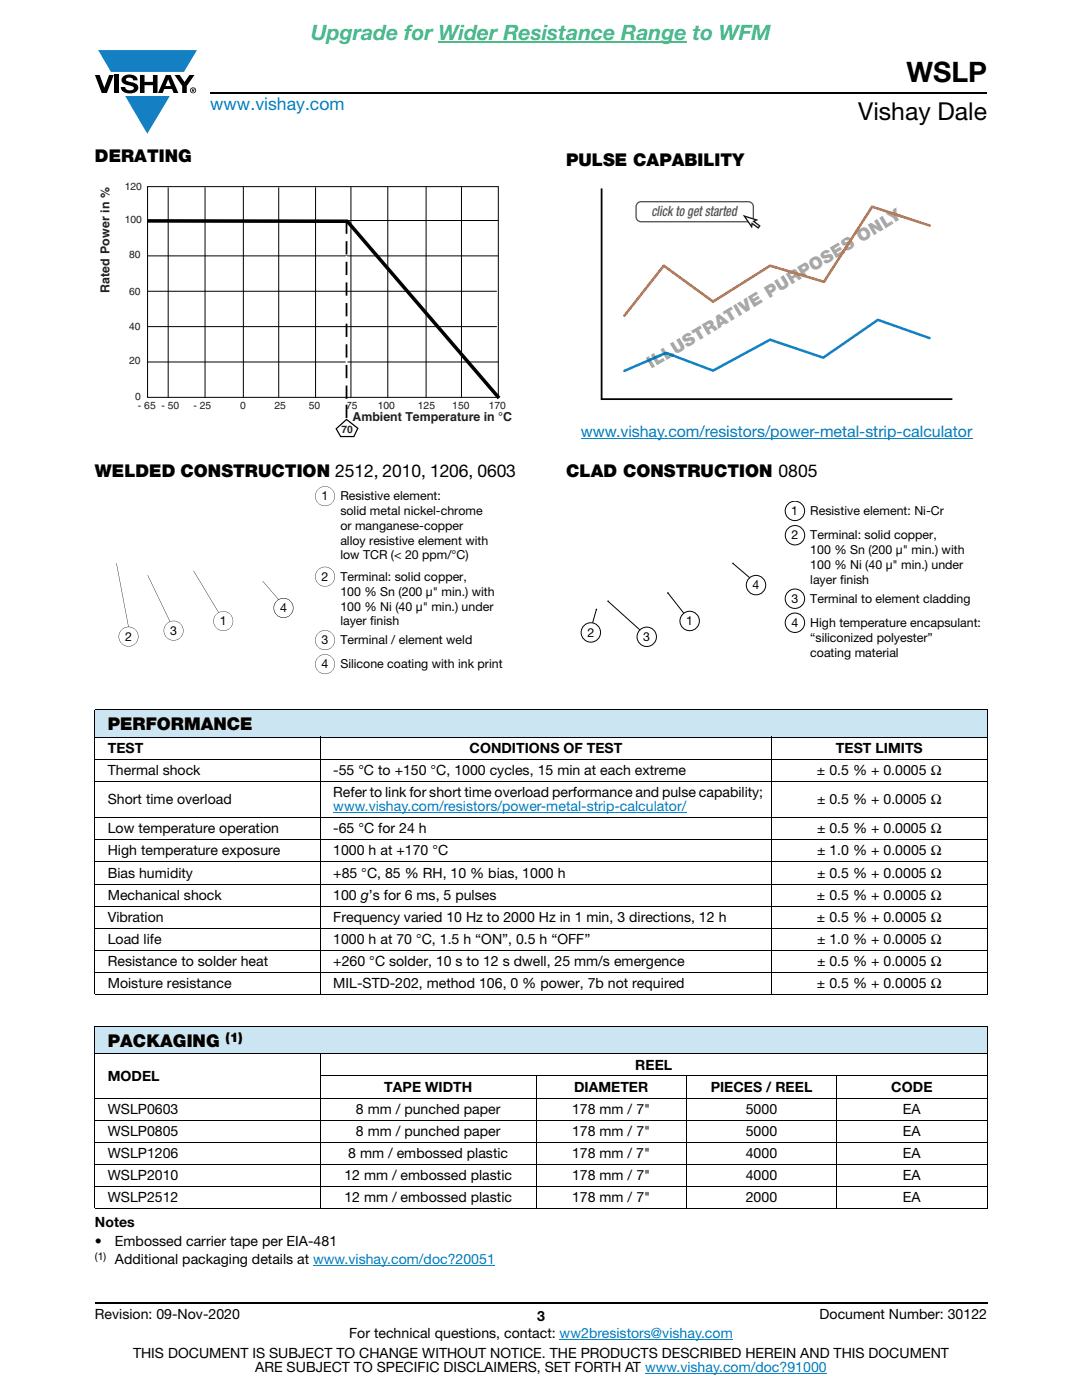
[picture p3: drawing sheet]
<svg xmlns="http://www.w3.org/2000/svg" width="216mm" height="279mm" viewBox="0 0 216 279" stroke-linecap="round" stroke-linejoin="round" font-family="sans-serif">
<defs><g id="words">
<text font-size="5.6" x="180.8" y="16.4">WSLP</text>
<text font-size="4.9" x="171.3" y="24">Vishay Dale</text>
<text font-size="4.2" fill="#4cbb84" x="62.1" y="8">Upgrade for Wider Resistance Range to WFM</text>
<text font-size="3.5" fill="#007ec4" x="42" y="21.9">www.vishay.com</text>
<g font-size="3.5">
<text x="18.9" y="32.3">DERATING</text>
<text x="112.9" y="33.1">PULSE CAPABILITY</text>
<text x="18.9" y="95.1">WELDED CONSTRUCTION 2512, 2010, 1206, 0603</text>
<text x="112.9" y="95.1">CLAD CONSTRUCTION 0805</text>
<text x="21.5" y="145.8">PERFORMANCE</text>
<text x="21.5" y="208.9">PACKAGING</text>
</g>
<text font-size="3.5" fill="#a7aaaa" x="129.9" y="73.7" transform="rotate(-31 129.9 73.7)">ILLUSTRATIVE PURPOSES ONLY</text>
<text font-size="3.2" fill="#007ec4" x="115.9" y="87.3">www.vishay.com/resistors/power-metal-strip-calculator</text>
<text font-size="2.8" fill="#515454" x="130" y="43">click to get started</text>
<g font-size="2.8">
<text x="21.5" y="150.3">TEST</text>
<text x="21.5" y="154.7">Thermal shock</text>
<text x="66.5" y="154.7">-55 °C to +150 °C, 1000 cycles, 15 min at each extreme</text>
<text x="93.7" y="150.3">CONDITIONS OF TEST</text>
<text x="163" y="154.7">± 0.5 % + 0.0005 Ω</text>
<text x="166.8" y="150.3">TEST LIMITS</text>
<text x="21.5" y="160.5">Short time overload</text>
<text x="66.5" y="159.1">Refer to link for short time overload performance and pulse capability;</text>
<text x="163" y="160.5">± 0.5 % + 0.0005 Ω</text>
<text x="21.5" y="166.3">Low temperature operation</text>
<text x="66.5" y="166.3">-65 °C for 24 h</text>
<text x="163" y="166.3">± 0.5 % + 0.0005 Ω</text>
<text x="21.5" y="170.7">High temperature exposure</text>
<text x="66.5" y="170.7">1000 h at +170 °C</text>
<text x="163" y="170.7">± 1.0 % + 0.0005 Ω</text>
<text x="21.5" y="175.1">Bias humidity</text>
<text x="21.5" y="179.5">Mechanical shock</text>
<text x="66.5" y="175.1">+85 °C, 85 % RH, 10 % bias, 1000 h</text>
<text x="66.5" y="179.5">100 g’s for 6 ms, 5 pulses</text>
<text x="163" y="179.5">± 0.5 % + 0.0005 Ω</text>
<text x="163" y="175.1">± 0.5 % + 0.0005 Ω</text>
<text x="21.5" y="183.9">Vibration</text>
<text x="66.5" y="183.9">Frequency varied 10 Hz to 2000 Hz in 1 min, 3 directions, 12 h</text>
<text x="163" y="183.9">± 0.5 % + 0.0005 Ω</text>
<text x="21.5" y="188.4">Load life</text>
<text x="66.5" y="188.4">1000 h at 70 °C, 1.5 h “ON”, 0.5 h “OFF”</text>
<text x="163" y="188.4">± 1.0 % + 0.0005 Ω</text>
<text x="21.5" y="192.8">Resistance to solder heat</text>
<text x="21.5" y="197.2">Moisture resistance</text>
<text x="66.5" y="192.8">+260 °C solder, 10 s to 12 s dwell, 25 mm/s emergence</text>
<text x="66.5" y="197.2">MIL-STD-202, method 106, 0 % power, 7b not required</text>
<text x="163" y="197.2">± 0.5 % + 0.0005 Ω</text>
<text x="163" y="192.8">± 0.5 % + 0.0005 Ω</text>
<text x="21.5" y="215.6">MODEL</text>
<text x="126.8" y="213.4">REEL</text>
<text x="76.7" y="217.8">TAPE WIDTH</text>
<text x="114.5" y="217.8">DIAMETER</text>
<text x="141.8" y="217.8">PIECES / REEL</text>
<text x="177.9" y="217.8">CODE</text>
<text x="21.5" y="222.2">WSLP0603</text>
<text x="21.5" y="226.7">WSLP0805</text>
<text x="71" y="222.2">8 mm / punched paper</text>
<text x="71" y="226.7">8 mm / punched paper</text>
<text x="114.1" y="222.2">178 mm / 7&quot;</text>
<text x="114.1" y="226.7">178 mm / 7&quot;</text>
<text x="148.8" y="222.2">5000</text>
<text x="148.8" y="226.7">5000</text>
<text x="180.2" y="222.2">EA</text>
<text x="180.2" y="226.7">EA</text>
<text x="21.5" y="231.1">WSLP1206</text>
<text x="69.5" y="231.1">8 mm / embossed plastic</text>
<text x="114.1" y="231.1">178 mm / 7&quot;</text>
<text x="148.8" y="231.1">4000</text>
<text x="180.2" y="231.1">EA</text>
<text x="21.5" y="235.5">WSLP2010</text>
<text x="21.5" y="239.9">WSLP2512</text>
<text x="68.7" y="235.5">12 mm / embossed plastic</text>
<text x="68.7" y="239.9">12 mm / embossed plastic</text>
<text x="114.1" y="235.5">178 mm / 7&quot;</text>
<text x="114.1" y="239.9">178 mm / 7&quot;</text>
<text x="148.8" y="235.5">4000</text>
<text x="148.8" y="239.9">2000</text>
<text x="180.2" y="235.5">EA</text>
<text x="180.2" y="239.9">EA</text>
<text x="18.9" y="244.8">Notes</text>
<text x="18.9" y="248.7">•</text>
<text x="22.9" y="248.7">Embossed carrier tape per EIA-481</text>
<text x="22.9" y="252.2">Additional packaging details at www.vishay.com/doc?20051</text>
<text x="18.9" y="263.3">Revision: 09-Nov-2020</text>
<text x="107.2" y="263.6">3</text>
<text x="163.6" y="263.3">Document Number: 30122</text>
<text x="69.7" y="267.1">For technical questions, contact: ww2bresistors@vishay.com</text>
<text x="26.5" y="271">THIS DOCUMENT IS SUBJECT TO CHANGE WITHOUT NOTICE. THE PRODUCTS DESCRIBED HEREIN AND THIS DOCUMENT</text>
<text x="50.9" y="273.8">ARE SUBJECT TO SPECIFIC DISCLAIMERS, SET FORTH AT www.vishay.com/doc?91000</text>
</g>
<text font-size="2.8" fill="#007ec4" x="66.5" y="161.9">www.vishay.com/resistors/power-metal-strip-calculator/</text>
<text font-size="2.6" x="45" y="207.9">(1)</text>
<g font-size="2.5" fill="#231f20">
<text x="21.8" y="58.5" transform="rotate(-90 21.8 58.5)">Rated Power in %</text>
<text x="70.3" y="84.1">Ambient Temperature in °C</text>
</g>
<g font-size="2.5">
<text x="64.1" y="99.8">1</text>
<text x="67.9" y="99.8">Resistive element:</text>
<text x="67.9" y="102.8">solid metal nickel-chrome</text>
<text x="67.9" y="105.7">or manganese-copper</text>
<text x="157.9" y="102.8">1</text>
<text x="157.9" y="107.7">2</text>
<text x="161.7" y="102.7">Resistive element: Ni-Cr</text>
<text x="161.7" y="107.7">Terminal: solid copper,</text>
<text x="67.9" y="108.7">alloy resistive element with</text>
<text x="67.9" y="111.7">low TCR (&lt; 20 ppm/°C)</text>
<text x="161.7" y="110.6">100 % Sn (200 μ&quot; min.) with</text>
<text x="161.7" y="113.6">100 % Ni (40 μ&quot; min.) under</text>
<text x="64.2" y="115.9">2</text>
<text x="67.9" y="115.9">Terminal: solid copper,</text>
<text x="67.9" y="118.9">100 % Sn (200 μ&quot; min.) with</text>
<text x="150.2" y="117.6">4</text>
<text x="161.7" y="116.6">layer f</text>
<text x="167.6" y="116.6">inish</text>
<text x="43.8" y="124.8">1</text>
<text x="55.9" y="122.2">4</text>
<text x="67.9" y="121.9">100 % Ni (40 μ&quot; min.) under</text>
<text x="67.9" y="124.8">layer f</text>
<text x="73.9" y="124.8">inish</text>
<text x="136.9" y="124.8">1</text>
<text x="157.9" y="120.3">3</text>
<text x="157.9" y="125.1">4</text>
<text x="161.7" y="125.1">High temperature encapsulant:</text>
<text x="161.7" y="120.3">Terminal to element cladding</text>
<text x="25" y="128">2</text>
<text x="33.9" y="126.7">3</text>
<text x="64.2" y="128.6">3</text>
<text x="67.9" y="128.6">Terminal / element weld</text>
<text x="117.2" y="127.1">2</text>
<text x="128.4" y="127.9">3</text>
<text x="161.7" y="128.1">“siliconized polyester”</text>
<text x="161.7" y="131.1">coating material</text>
<text x="64.2" y="133.4">4</text>
<text x="67.9" y="133.4">Silicone coating with ink print</text>
</g>
<g font-size="2.1" fill="#231f20">
<text x="24.9" y="38">120</text>
<text x="24.9" y="44.5">100</text>
<text x="25.8" y="51.5">80</text>
<text x="25.8" y="58.9">60</text>
<text x="25.8" y="65.9">40</text>
<text x="25.8" y="72.7">20</text>
<text x="26.9" y="79.7">0</text>
<text x="27.5" y="81.7">- 65 - 50</text>
<text x="38.6" y="81.7">- 25</text>
<text x="47.9" y="81.7">0</text>
<text x="54.8" y="81.7">25</text>
<text x="61.6" y="81.7">50</text>
<text x="69.1" y="81.7">75</text>
<text x="75.4" y="81.7">100</text>
<text x="83.4" y="81.7">125</text>
<text x="90.3" y="81.7">150</text>
<text x="97.5" y="81.7">170</text>
<text x="68.1" y="86.5">70</text>
</g>
<text font-size="2.1" x="18.9" y="251.4">(1)</text>
</g></defs>
<g fill="#147fc3">
<path d="M19.6 10h19.7l-2.6 4.3h-1.1h-13.5z"/>
<path d="M25 19.2h8.9l-4.5 7.5z"/>
</g>
<g fill="#000">
<path d="M18.9 15h1l.9 2.5 1-2.5h.9l-1.4 3.6h-1zM22.9 15h.9v3.6h-.9zM24.6 15.3a2.1 2.1 0 0 1 2.8 .3l.1 .4h-.9a.79 .79 0 0 0-.7-.5 .79 .79 0 0 0-.8 .4l.3 .3 1 .2a1.08 1.08 0 0 1 1.2 1 1.08 1.08 0 0 1-1.1 1.2 1.73 1.73 0 0 1-2.4-1.2h.9a.96 .96 0 0 0 .8 .6 .96 .96 0 0 0 .9-.4 1.31 1.31 0 0 0-1.2-.6 1.03 1.03 0 0 1-1.1-.6 1.03 1.03 0 0 1 .2-1.1zM27.9 15h.9v1.3h1.7v-1.3h.9v3.6h-.9v-1.6h-1.7v1.6h-.9zM34.8 15h1.1l.9 1.4 1-1.4h1l-1.5 2.2v1.4h-.9v-1.4z"/>
<path d="M33.6 15.9l.5 1.3h-1.1zM33.1 15l-1.6 3.6h1l.3-.8h1.5l.3 .8h1l-1.6-3.6z"/>
<path d="M38.4 17.8h.2v.2h-.2zM38.3 17.7v.7h.1v-.3l.4 .3-.2-.3 .2-.2-.1-.2z"/>
<path d="M38.1 18a.46 .46 0 0 1 .9 0 .46 .46 0 0 1-.9 0zM37.9 18a.6 .6 0 0 0 1.2 0 .6 .6 0 0 0-1.2 0z"/>
</g>
<path d="M42 18.6h155M18.9 260h178.1" fill="none" stroke="#000" stroke-width=".36"/>
<path d="M87.5 8.3h49.5" fill="none" stroke="#4cbb84" stroke-width=".21"/>
<path d="M115.9 87.5h78.1M62.5 252.5h36.2M111.7 267.3h34.5M128.7 274h36.3" fill="none" stroke="#007ec4" stroke-width=".2"/>
<path d="M67.1 85.6l2-1.9 2.3 1.8-.8 1.6h-2.6z" fill="none" stroke="#000" stroke-width=".25"/>
<g fill="none" stroke="#000" stroke-width=".2">
<path d="M29.4 37.2h70v42.1h-70zM33.6 37.4v41.9M40.9 37.4v41.9M48.6 37.3v42M55.6 37.4v41.9M63 37.4v41.9M70 37.3v42M77.4 37.3v42M85 37.3v42M92.1 37.3v42M29.4 58.1h69.7M29.4 51.1h70"/>
<path d="M29.4 44h70M29.4 72.2h70M29.4 65.2h69.7"/>
</g>
<path d="M29.5 44.1l39.9 .1M69.3 44.2l30.3 35.2" fill="none" stroke="#000" stroke-width=".71" stroke-linecap="butt"/>
<path d="M69.1 44v2.7M69.1 48.1v2.7M69.1 52.2v2.7M69.1 56.4v2.6M69.1 60.5v2.6M69.1 64.6v2.6M69.1 68.7v2.7M69.1 72.8v2.7M69.1 76.9v2.7M69.1 80.8v2.6" fill="none" stroke="#000" stroke-width=".35"/>
<path d="M69.1 47v.8M69.1 51.1v.9M69.1 55.2v.9M69.1 59.3v.9M69.1 63.4v.9M69.1 67.5v.9M69.1 71.7v.8M69.1 75.8v.9M69.1 79.9v.6" fill="none" stroke="#fff" stroke-width=".35"/>
<path d="M159.6 80.2h.3v.6h-.3z" fill="#fff"/>
<path d="M132.2 52.9l.4-.1 9.7 7.1 11.3-7.1 10.7 3.1 9.6-14.9 11.8 3.9-.1 .3h-.2l-11.3-3.6-9.6 14.9-10.8-3.2-11.4 7.2-9.8-7.1-7.7 9.7-.3 .1-.1-.4z" fill="#f37229"/>
<path d="M124.5 73.8l8.4-3.6 9.4 3.5 11.3-6.2 10.6 3.6 10.9-7.5 10.6 3.8v.2l-.3 .1-10.2-3.6-10.9 7.5-10.6-3.5-11.4 6.1-9.4-3.5-8.2 3.5-.3-.1z" fill="#1782c5"/>
<path d="M119.9 37.6h.3v41.9h69.8v.3h-70.1z" fill="#000001"/>
<g fill="#1782c5">
<path d="M129 71.5h1v.8h-1z"/>
<path d="M130.1 70.6h2.1v1.2h-2.1z"/>
<path d="M132.2 70.2h2.4v1h-2.4z"/>
</g>
<path d="M144.1 62.2h.5v.6h-.5z" fill="#a7aaaa"/>
<g fill="#f37229">
<path d="M157.2 54h2.6v1.1h-2.6z"/>
<path d="M159.7 54.6h1.4v.7h-1.4z"/>
<path d="M167.3 49.8h1.2v1.5h-1.2z"/>
<path d="M168.4 47.5h1.6v2.6h-1.6z"/>
<path d="M170.6 45.8h.8v.9h-.8z"/>
<path d="M177 42.2h3.2v1.3h-3.2z"/>
</g>
<path d="M176.7 42.5h.7v.6h-.7z" fill="#a7aaaa"/>
<path d="M127 40.6l.6-.4 .3-.1h21.4a1.13 1.13 0 0 1 1.2 1.2v2h-.3v-2.3l-.4-.5-.5-.1h-21.4l-.6 .2-.2 .7v2.2l.4 .5 .4 .1h21.4l.5-.1 .3-.3 .1-.4h.3a1.13 1.13 0 0 1-1.2 1.1h-21.4a1.14 1.14 0 0 1-1.1-1.1v-2z" fill="#505454"/>
<path d="M148.5 43.1l2.5 .8-.6 .3 1.2 .9-.3 .4-1.2-.9-.1 .6z" fill="#fff"/>
<path d="M148.2 42.9l3.1 1-.7 .3 1.2 .9-.5 .6-1.1-.9-.1 .8-1.7-2.4 .2-.1 1.3 1.8 .1-.6 1.3 1 .1-.2-1.3-.9 .5-.3-2.1-.6v-.2l-.1 .1z" fill="#101315"/>
<g fill="#050504">
<path d="M23.2 112.4l2.5 12.8z"/>
<path d="M24.2 125.7a1.91 1.91 0 0 1 2.2-.5 1.91 1.91 0 0 1 1.1 1.8 1.9 1.9 0 0 0-2.7-1.7 1.9 1.9 0 0 0-.3 3.3 1.9 1.9 0 0 0 3-1.2v-.4a1.95 1.95 0 0 1-2.7 1.9 1.95 1.95 0 0 1-.6-3.2z"/>
<path d="M38.6 113.9l5.1 8.4z"/>
</g>
<path d="M43.2 122.6a1.91 1.91 0 0 1 2.1-.5 1.91 1.91 0 0 1 1.2 1.8 1.9 1.9 0 0 0-2.8-1.7 1.9 1.9 0 0 0-.3 3.3 1.9 1.9 0 0 0 3-1.2l.1-.4a1.95 1.95 0 0 1-2.8 1.9 1.95 1.95 0 0 1-.5-3.2z" fill="#000"/>
<g fill="#050504">
<path d="M29.5 114.8l4.4 9.3z"/>
<path d="M33.2 124.5a1.91 1.91 0 0 1 2.2-.5 1.91 1.91 0 0 1 1.1 1.9 1.9 1.9 0 0 0-2.7-1.7 1.9 1.9 0 0 0-.3 3.2 1.9 1.9 0 0 0 3-1.2v-.3a1.95 1.95 0 0 1-2.7 1.8 1.95 1.95 0 0 1-.6-3.2z"/>
<path d="M52.4 115.9l3.2 3.8z"/>
</g>
<path d="M47.1 109.9l5.3 6.1z" fill="#fff"/>
<path d="M63.5 97.6a1.91 1.91 0 0 1 2.1-.4 1.91 1.91 0 0 1 1.1 1.8 1.9 1.9 0 0 0-2.7-1.7 1.9 1.9 0 0 0-.3 3.2 1.9 1.9 0 0 0 3-1.1v-.4a1.95 1.95 0 0 1-2.7 1.8 1.95 1.95 0 0 1-.5-3.2zM55.2 119.9a1.95 1.95 0 0 1 2.1-.4 1.95 1.95 0 0 1 1.2 1.8 1.9 1.9 0 0 0-2.9-1.6 1.9 1.9 0 0 0 .2 3.4 1.88 1.88 0 0 0 2.7-1.8h.1a1.99 1.99 0 0 1-2.8 1.9 1.99 1.99 0 0 1-.6-3.3z" fill="#000"/>
<g fill="#050504">
<path d="M63.5 131.2a1.91 1.91 0 0 1 2.1-.5 1.91 1.91 0 0 1 1.2 1.8 1.9 1.9 0 0 0-2.8-1.7 1.9 1.9 0 0 0-.3 3.3 1.9 1.9 0 0 0 3-1.2l.1-.4a1.95 1.95 0 0 1-2.8 1.9 1.95 1.95 0 0 1-.5-3.2z"/>
<path d="M63.5 126.4a1.91 1.91 0 0 1 2.1-.5 1.91 1.91 0 0 1 1.2 1.9 1.9 1.9 0 0 0-2.8-1.8 1.9 1.9 0 0 0-.3 3.3 1.9 1.9 0 0 0 3-1.2l.1-.3a1.95 1.95 0 0 1-2.8 1.8 1.95 1.95 0 0 1-.5-3.2z"/>
<path d="M63.5 113.7a1.91 1.91 0 0 1 2.1-.5 1.91 1.91 0 0 1 1.2 1.9 1.9 1.9 0 0 0-2.8-1.7 1.9 1.9 0 0 0-.3 3.2 1.9 1.9 0 0 0 3-1.1l.1-.4a1.95 1.95 0 0 1-2.7 1.8 1.95 1.95 0 0 1-.6-3.2z"/>
</g>
<g fill="none" stroke="#000" stroke-width=".2">
<path d="M121.3 120l6.4 5.7M133.3 118.3l3.2 4.1M146.3 112.5l3.3 2.8M119 121.7l-.8 2.6"/>
<circle cx="158.6" cy="102" r="1.94"/>
<circle cx="137.6" cy="123.9" r="1.94"/>
</g>
<g fill="#000">
<circle cx="121.3" cy="120" r=".15"/>
<circle cx="133.3" cy="118.3" r=".15"/>
<circle cx="146.2" cy="112.4" r=".15"/>
<circle cx="119" cy="121.6" r=".15"/>
</g>
<g fill="none" stroke="#050504" stroke-width=".2">
<circle cx="150.9" cy="116.8" r="1.94"/>
<circle cx="158.6" cy="119.5" r="1.94"/>
<circle cx="158.6" cy="106.8" r="1.94"/>
<circle cx="117.9" cy="126.2" r="1.94"/>
<circle cx="129" cy="127.1" r="1.94"/>
<circle cx="158.6" cy="124.3" r="1.94"/>
</g>
<path d="M18.9 141.6h178.1v5.5h-178.1z" fill="#cce5f3"/>
<path d="M66.5 162.1h70.5" fill="none" stroke="#007ec4" stroke-width=".2"/>
<path d="M18.9 204.8h178.1v5.5h-178.1z" fill="#cce5f3"/>
<g fill="none" stroke="#000" stroke-width=".2">
<path d="M18.9 141.6h178.1M18.9 147.1h178.1M18.9 151.6h178.1M18.9 156h178.1M18.9 141.7v56.7M63.9 147v51.6M153.9 147v51.6M197 141.7v56.7M18.9 163.2h178.1M18.9 167.6h178.1M18.9 172h178.1M18.9 176.4h178.1"/>
<path d="M18.9 180.8h178.1M18.9 185.3h178.1M18.9 189.7h178.1M18.9 194.1h178.1M18.9 198.5h178.1M18.9 204.8h178.1M18.9 210.3h178.1M18.9 219.1h178.1M18.9 204.9v36.2M63.9 214.7h133.1M63.9 210.2v31.1M107 214.7v26.6"/>
<path d="M136.9 214.7v26.6M167 214.7v26.6M197 204.9v36.2M18.9 223.5h178.1M18.9 228h178.1M18.9 232.4h178.1M18.9 236.8h178.1M18.9 241.2h178.1"/>
</g>
<use href="#words"/>
</svg>
